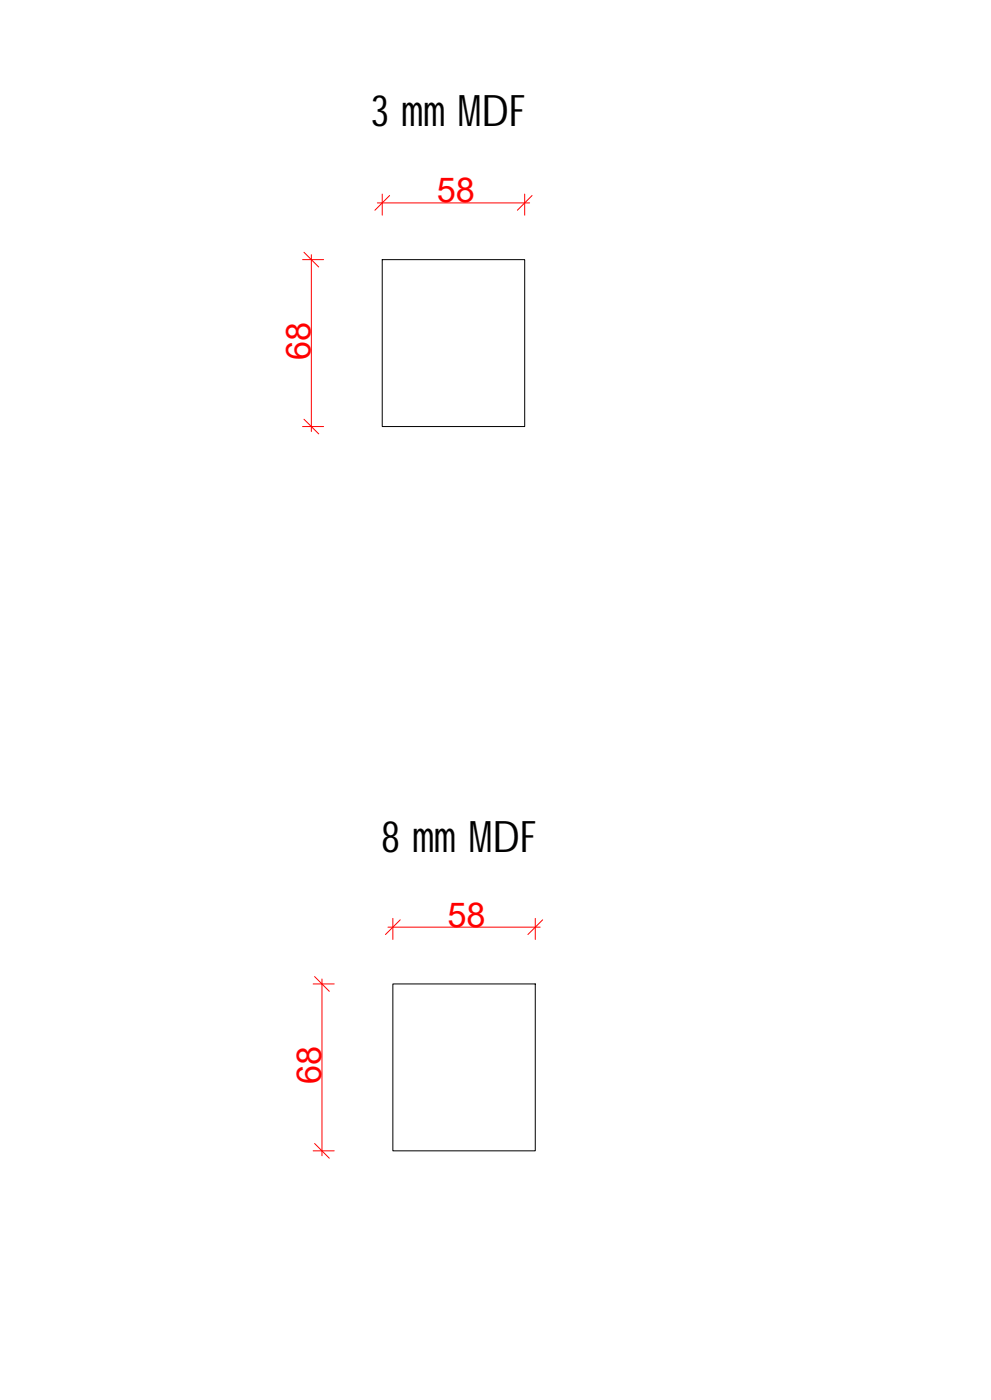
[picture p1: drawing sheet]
<svg xmlns="http://www.w3.org/2000/svg" width="841mm" height="1189mm" viewBox="0 0 841 1189" stroke-linecap="round" stroke-linejoin="round" font-family="sans-serif">
<defs><g id="words">
<g font-size="37">
<text x="315" y="107">3 mm MDF</text>
<text x="324" y="724">8 mm MDF</text>
</g>
<g font-size="29.1" fill="#f00">
<text x="371" y="172">58</text>
<text x="264" y="305" transform="rotate(-90 264 305)">68</text>
<text x="380" y="787">58</text>
<text x="273" y="920" transform="rotate(-90 273 920)">68</text>
</g>
</g></defs>
<!-- layer: 0 -->
<path d="M324 220h121v142h-121zM333 836h121v141h-121z" fill="none" stroke="#000" stroke-width=".85"/>
<!-- layer: 0.3 -->
<path d="M320 172h129M324 165v18M445 165v18M264 216v150M257 220h18M257 362h18M333 780v18M454 780v18M329 787h129M266 836h18M273 831v150M266 977h18" fill="none" stroke="#f00" stroke-width=".85"/>
<!-- layer: 0 -->
<path d="M331 166l-13 13M452 166l-13 13M258 214l12 13M258 356l12 12M340 781l-13 13M461 781l-13 13M267 829l12 13M267 971l12 13" fill="none" stroke="#f00" stroke-width=".85"/>
<use href="#words"/>
</svg>
